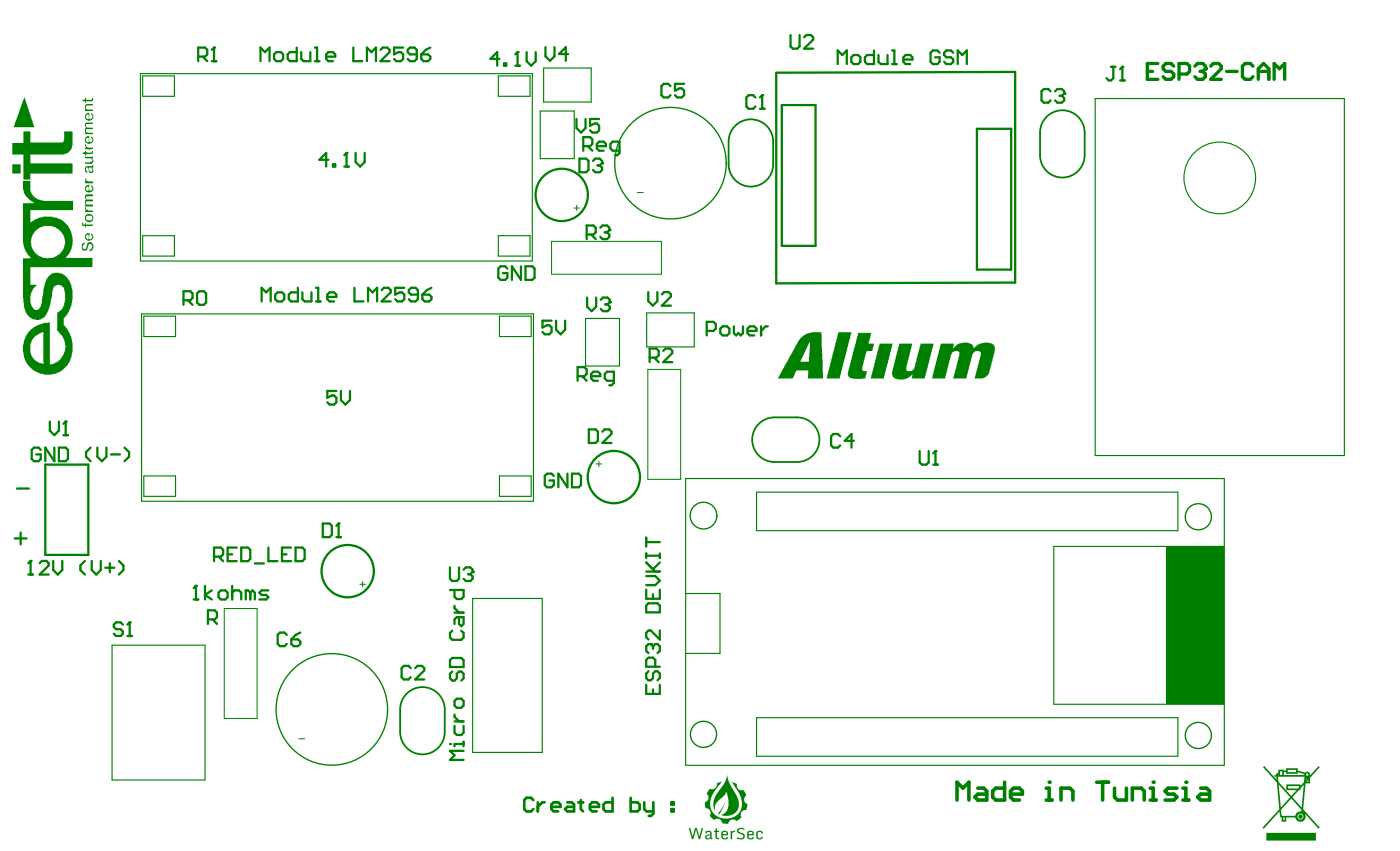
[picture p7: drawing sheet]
<svg xmlns="http://www.w3.org/2000/svg" width="522mm" height="317mm" viewBox="0 0 522 317" stroke-linecap="round" stroke-linejoin="round" font-family="sans-serif">
<g fill="#008000">
<path d="M30.7 90.8l.8-.4v.7h-.5l-.2 .5 .2 1.1 .9 .1 .3-.5a2.21 2.21 0 0 1 .9-2.1h.9a2.12 2.12 0 0 1 .1 3.3l-.7 .2v-.7a1.26 1.26 0 0 0 .6-2.1h-.7l-.4 .4-.3 1.7-.4 .4h-1.4l-.3-.7z"/>
<path d="M31.7 77.3h.4l.1 .5a.79 .79 0 0 0 1.2 .5l1.2 .2v.5h-2.9v-.5h.4v-.3l-.4-.2z"/>
<path d="M31.7 66.6h.4l.1 .7 .5 .3h1.9v.7h-2.9z"/>
<path d="M31.7 58.3h2.9l-.1 .9a1.26 1.26 0 0 1-.2 1.9h-2.6v-.6h1.9l.9-.5-.4-1h-2.4z"/>
<path d="M30.8 56.9l.9-.2v-.5h.4v.5l.5 .2h1.4l.3-.2v-.5h.3v1.1l-2.5 .1v.5h-.4v-.5h-.9z"/>
<path d="M31.7 53.8h.4v.5l.5 .7h2v.5l-2.7 .2-.2-.7h.4v-.3l-.4-.2z"/>
<path d="M31.9 38.9l2.7-.1v.5h-2.2l-.3 .3a.7 .7 0 0 0 .5 1.1l2 .1v.6h-2.9z"/>
<path d="M30.8 37l.7 .2 .2-.7h.4l.1 .7h1.9l.2-.7h.3l.2 .4-.3 .8h-2.4v.6h-.4v-.6h-.9z"/>
<path d="M257.4 308.6l.1 .1z"/>
<path d="M265.6 312.3l.2 .1z"/>
<path d="M267.3 308.6l.1 .2z"/>
<path d="M270.2 299l.1 .2z"/>
<path d="M271.1 288.8l.2 .2z"/>
<path d="M271.1 289l.2 .2z"/>
<path d="M274.9 309l.9-.5 1.9 .3-.1 .4-1.5-.3-.7 .4 .2 .8 1.4 .4 .7 .5 .1 1.1-.5 .6-1.3 .2-1.3-.5 .4-.4 1.5 .5 .6-.6-.2-.8-1.6-.5-.6-.5z"/>
<path d="M274.7 292.1l.3 .2z"/>
<path d="M282.3 309.8l.4-.2 1.1 .1-.1-.1 .6 .3 .2 .8-.4-.1v.2l-.5-.8-1 .3v1.9l1 .3-.1-.2h.4v-.5h.5l-.2 .9-1.2 .2-.8-.5-.2-2.1z"/>
<path d="M280.7 309.7l.4 .4z"/>
<path d="M4.6 61.2h3.1v3.5h-3.1z"/>
<path d="M30.7 83h.3v.7h.7v-.5h.4v.5h2.5v.5h-2.5v.5h-.4v-.5h-1z"/>
<path d="M270.1 299.4l-.2 1.3-.7 1.4-.7 1.1-.5 .2-.1-.5 1.2-1.3z"/>
<path d="M31.7 72.8l.4-.3 1.3-.2 1.2 .2v.6l-2.5 .2 .1 1.1h2.4v.6h-2.4v1.3h2.4v.6h-2.9v-2.2a.44 .44 0 0 0 .4-.4 .44 .44 0 0 0-.4-.5z"/>
<path d="M31.7 46l.4-.3h2.5v.5l-2.5 .2a.7 .7 0 0 0 .5 1l2 .2v.5l-2.5 .2a.7 .7 0 0 0 .5 1l2 .2v.5h-2.9v-2.1a.44 .44 0 0 0 .4-.4 .44 .44 0 0 0-.4-.4z"/>
<path d="M335.3 128.2l5-.1-2.4 9.2 .3 .9 1.7 .1 1-.7 .4-1.2v-.8l.9-2.5-.2-.4 .5-1.1-.1-.4 .9-3.1h4.9l-3.3 13h-4.9l.3-1.5-1.5 1.2-1.8 .6h-2.1l-1.2-.3-.8-.7-.2-1.7z"/>
<path d="M472.3 310.4h18.5v2.9h-18.6z"/>
<path d="M271.1 289.1l.7 2.4 3.3 5.6 .5 1.8v1.7l-.5 1.5-1.4 1.3-1.4 .6-1.8 .1-1.6-.4 1.9-1.1 .9-2.1v-2.5l-.7-2.8-.3 .1-.4 1-3.3 3-.5 1.5 .2 1.3-.6-1.1-.1-2.4 .9-2.3 3.5-4.8z"/>
<path d="M320 124.1h4.9l-1 4h2v.6l-.6 2.1h-2.1l-.8 2.5-.9 4.6 .4 .4h1.4l-.6 2.8-4.3 .1-1.9-.6-.3-1.7z"/>
<path d="M312.7 123.8h4.8v.4l-1.2 4-3.1 12.9h-4.9z"/>
<path d="M8.7 49h2.6v4.1l12.1-.2a2.95 2.95 0 0 0 .5-2.6v-1.3h3.1l-.1 5.3a4.2 4.2 0 0 1-1.6 2.8l-1.5 .5h-12.5v3.3h15.7v3.8h-15.7v2.2h-2.6v-9.3h-4.1v-4.3h4.1z"/>
<path d="M350.8 128.1h5l-.4 1.2v.4h.3l1.1-1.3 1-.5 1.4-.2 2.6 .2a1.26 1.26 0 0 1 1.1 1.3l.4 .6 .5-.7 1.6-1 3.3-.4 1.8 .6 .5 1.1-.1 2.2-.4 .6-.3 2.2-1.5 5.2-1.8 1.3-3.5 .2 2.4-8.8a1.04 1.04 0 0 0-.6-1.5h-1.3l-1.2 1.1-2.3 9.2-5 .1 2.4-8.6v-1.4l-.6-.4h-1.2l-.7 .4-.5 .7-2.3 9-5 .2z"/>
<path d="M327.9 128.2l5-.1-3.2 13h-5l2.5-10 .5-1z"/>
<path d="M8.9 36.4h.4v.6l.3 .4 1.4 4.8 .5 .9 1.2 4.3h-7.6l2.9-8.6 .4-.4v-.7l.5-.7z"/>
<path d="M31.9 87.3h.3l.4-.5h.8l-.1 1.4a.7 .7 0 0 0 .5 1l.7-.7-.2-.8h-.3v-.7a1.47 1.47 0 0 1 .1 2.6l-1.4 .1a1.59 1.59 0 0 1-.8-2zM32.1 87.8v.9l.3 .3a.5 .5 0 0 0 .6 0 .5 .5 0 0 0 .1-.7l-.2-.8z"/>
<path d="M31.7 80.4l.9-.7h1.2l.2 .4h.5a1.99 1.99 0 0 1 0 2.2l-.9 .5h-.9a1.71 1.71 0 0 1-1-2.4zM32.2 80.6l-.1 .3a.7 .7 0 0 0 .5 1.1l1.4 .1 .5-.5v-.7l-.4-.5z"/>
<path d="M31.7 51.4l.5-.2v-.3l.4-.2h.7v2.1l.7 .1 .5-.5v-.5l-.5-.5v-.5l.1 .1a1.2 1.2 0 0 1 .2 2.1l-.2 .4-1.4 .1a2.01 2.01 0 0 1-1-2.2zM32.2 51.4l-.1 1.2 .3 .3a.5 .5 0 0 0 .6 0 .5 .5 0 0 0 .1-.7v-.8z"/>
<path d="M263.3 309.7l1.3-.1 .6 .3 .2 2.3 .4 .3-.1 .3-.6-.1-.2-.4-.7 .6-1.1-.4v-1.1l1.8-.7v-.4l-.4-.3-.7 .1-.3 .6-.4-.1zM264.7 310.1l.2 .2zM263.5 311.6v.5l.7 .4 .7-.5v-.8z"/>
<path d="M269.1 309.9l.7-.2-.2-.1h1l.8 .4 .1 1.3-2-.1v.3v.6l.6 .4-.1-.2 .7 .2-.2-.2h.5l-.1-.4h.5l-.1 .8-1.3 .2-1-.7zM269.6 310.1v.8l1.4-.1-.3-.7z"/>
<path d="M31.9 62.1l2.4-.2 .2-.3a.44 .44 0 0 1 .3 .4 .44 .44 0 0 1-.3 .4 1.73 1.73 0 0 1 0 2.1h-1.1l-.3-.3v-1.4l-.4-.4h-.6v.4a.7 .7 0 0 0 .5 1v.5h-.5l-.4-.3zM33.3 62.4l.1 1.6h.9l.2-1-.4-.2v-.4z"/>
<path d="M31.9 69.3l1.5-.5-.1 2.1 .7 .2a.98 .98 0 0 0 0-1.8v-.3a1.47 1.47 0 0 1 .1 2.6l-1.4 .2a1.7 1.7 0 0 1-.8-2.3zM32.2 69.7l-.1 1 .3 .4h.5l.2-.5a.61 .61 0 0 0 0-.9 .61 .61 0 0 0-.9 0z"/>
<path d="M32.1 42.4l.5-.3h.7v2.2a.98 .98 0 0 0 1-.4 .98 .98 0 0 0 0-1.2h-.3v-.3a.5 .5 0 0 1 .6 .1 .5 .5 0 0 1 0 .6v1.2l-.5 .5-1.4 .2a2.02 2.02 0 0 1-1-2.3zM32.1 42.9v1.1l.3 .3h.7v-.7a.61 .61 0 0 0 0-.9 .61 .61 0 0 0-.9 0z"/>
<path d="M256.9 308.6h.4l.3 .3 .7 2.8 .6-1.8 .2-1.3h.8l1 3.1 .7-3.1h.5l-1 4.1h-.6l-1-3.4-.9 3.4-.5 .1zM260.7 311.6l.2 .1z"/>
<path d="M266.8 308.7l.6 .1 .1 .8 .7 .1-.1 .4-.8 .1v1.7l.3 .4 .6 .1-.1 .4h-.7l-.7-.8 .2-1.9h-.5l-.1-.5h.6zM267.4 312.1l.2 .2z"/>
<path d="M272.5 309.6h.5l.1 .3 .5-.3h.5v.5h-.5l-.6 .4v2.3l-.5-.1zM273 309.9l.1 .1z"/>
<path d="M278.7 309.9l1.5-.3 .9 .5v1.2l-1.9-.1-.1 .3 .1 .6 .5 .4-.1-.2 .7 .2-.1-.2h.4v-.4h.5l-.2 .8-1.7 .1-.6-.6zM279.3 310.1l-.1 .8 1.4-.1-.3-.7zM280.5 310.1l.1 .2z"/>
<path d="M471.2 285.7l.3-.2 .4 .4 4.1 4.6v-1h-.7v-.7h.6v-.4l.9-.5v-1.1h2l.2 .4 .6-.1v-.8h4.3l.1 .9 2.6 .8 .6-.4 .9 .1 .5 1.2 3.1-3.4 .5 .4-3.6 3.9v2.1h-1.8l-.8 8.9v.8l6.1 6.7v.3l-.4 .3-.3-.3-4.7-5.3 .2 1.6-.3 .6-1 .7-1.7-.2-.6-.6-.2-.7h-3.4v1.5h-1.7v-1.5l-.7-.5-.1-1.7-5.9 6.4-.5-.4 6.3-6.9-.9-10-5-5.4-.2-.3zM480.2 286.9v.8h3.2v-.8zM477.4 287.5v1.3h.8v-1.3zM478.8 287.8v1h7.7l-.1-.3-2.1-.7h-.3v.6h-4.4v-.7zM476.5 288.7l.3 .1v-.2zM487.1 288.6a.47 .47 0 0 0 .9 0 .47 .47 0 0 0-.9 0zM487 290.3l.1 .3 .3-.4zM487.6 290.9l-.3 .4h.6v-.6zM476.6 289.5l.2 1.9 4.7 5.2 2-2.2-3.7 .1-.1-2.1 5.3-.1 .1 .5 1.3-1.5 .1-1.8zM480.3 293v.9h3.9l.2-.3v-.6zM486.1 292.5l-1 1.2-.1 .8h-.6l-2.4 2.6 3.4 3.8zM476.9 292.4l.8 8.5 3.5-3.8zM481.3 297.8l-3.5 3.9 .2 2.3h5.1l.7-1.3 1.5-.3 .1-.7-3.8-4.1zM485.9 302.5l.3 .3zM483.9 304.3a1.11 1.11 0 0 0 2.2 0 1.11 1.11 0 0 0-2.2 0zM478.6 304.7v1h.5v-1z"/>
<path d="M8.6 67.4h2.7v3.8l1.1 1.9 .5 .2 .3 .5h.5v.4l.4 .2 2.1 .5h11v3.4h-15.9v4.5l1.6-.7v-.3l.3-.2h.7l.5-.5h1.1l.5-.4h3.4l.7 .4h1.1l2.2 1v.4h.4l1.7 1.7 .3 1 .4 .2 1 4-.5 3.4-.5 .7v.5l-1.6 1.8v.3h9.9v3.5h-23.2v6.5h2.4l-1.3 1.4-1.1 2.6v2.8l.5 1.4 1.1 1.2h1.4l1-1.4 1.4-8.5 .3-.3 .4-1.4 1.4-1.6h.3l.3-.5 .9-.2h1.6l.7 .4 .3-.2 1.9 1.2v.4l1 1 1.2 3.6v3.8l-.8 3.5-.4 .2-.1 .8-.4 .2-.5 1.2h-.3v.4a2.15 2.15 0 0 0-.7 2.5v.6l1.3 1.3 .6 1.4 .5 .5 .8 3.2 .2 2.5-.5 3-1.4 2.9-2.6 2.4-1.9 .9-1.7 .3h-2.6l-.5-.3h-1l-2.8-1.4-.2-.5h-.3l-1.4-1.4-1.4-2.7-.3-2.1v-2.6l.3-.7v-1l1-2.3 .4-.2 .3-.8 .6-.2v-.3h.3l.2-.6h.3l.9-.8h.5l.5-.5 2.1-.6 .3-.3 2.3-.2 .2 15.7 1.5-.3 .2-.3 1.2-.4 .2-.5 .8-.5 1.2-2.1 .6-3.1-.6-2.1-.7-1.4-2-2.2 .1-4.8a1.39 1.39 0 0 1 1.1-2.1l.8-.9 .7-1.4 .4-1.7v-2.8l-.4-1a1.94 1.94 0 0 0-1.2-1.7l-.5-.4h-.9l-1.3 .9-1.4 7.3-1.2 2.9-1.2 1.4h-.6l-.1 .3-.9 .4h-1.2l-.7-.4-.3 .2-.6-.5-.6-.2-1.1-1-1.2-3-.3-3.3v-14.8h2.6l.1-.5-1.7-1.9-1-3.3v-14.9h3.9v-.3l-1.5-.9-1.4-1.4-.7-1.2-.3-1.3zM12.9 86.3l-1.2 2.4-.2 1.9 .2 1.2 .7 1.6 .8 .8v.4h.5l.2 .5 2.1 1h3.8l2.2-1.2 1.4-1.5 .9-2.5v-1.3l-.5-1.9-1.9-2.3-.7-.2-.4-.5-1.5-.5h-3l-1.7 .7-1.4 1v.4zM12.5 125.8l-.7 1.4a6.1 6.1 0 0 0-.5 3.8l.4 1.6 1.5 1.9 1.2 .5 .2 .3 1.7 .2v-11.1a.58 .58 0 0 0-.4-.5 .58 .58 0 0 0-.6 .2l-1.6 .7z"/>
<path d="M298.7 125.8l2.5-1.6 1.6-.4h3.5l.6 17.3h-5.6l.1-3-4.6 .1-1.1 2.9h-5.6l7-12.9zM301.8 127.6l-3.2 7.2h3.1l.4-5v-2.2z"/>
<path d="M264.5 294.2l.2-.3 .8 .3 1.1-.3 .7-.9v-1.1l1.8-.5-2.5 3.1-1.2 2.2-.6 2.1 .1 2 .6 1.7 2 1.8 2.5 .8 2.2-.1v-.2l1.7-.3 1.1-.8 1.1-1.2 .6-1.9 .1-1.3-.6-2.5-3.2-5.3 1.6 .5 .3 .3-.1 1.1 .5 .7 .9 .4 1-.1 1.1 1.8v.4h-.3l-.4 .6-.1 1.1 .2 .6 1.1 .7-.1 1.2-.5 1.2h-1l-.7 .6-.3 1.3 .3 .8-1.8 1.4-.8-.7-1.4 .1-.6 .6-.4 1-2-.2-.4-.9-1.2-.9h-1.1l-.4 .5-.4-.2-1.4-1.3 .4-.7-.2-1.4-.9-.8-.8-.1-.3-1.2v-.9l1.2-.6 .3-.9-.2-1.1-.6-.8zM266 303.1l.6 .5z"/>
<circle cx="485" cy="304.3" r=".81"/>
</g>
<path d="M214.1 77.5h2M215.1 76.5v2M205.7 90h41v12.2h-41zM241.6 137.7h12.2v40.9h-12.2zM222.3 172.9h2.1M223.4 172v1.9M134.2 217.7h2.1M135.2 216.7v2M83.6 226.8h12.3v41h-12.3z" fill="none" stroke="#008000" stroke-width=".37"/>
<g fill="none" stroke="#008000" stroke-width=".42">
<path d="M52.4 27.4h146.1v69.9h-146.1zM53.2 28.3h11.8v7.6h-11.8zM185.8 28.3h11.9v7.6h-11.9zM202.7 25.4h17.8v12.6h-17.8zM408.4 36.7h93v133.1h-93zM201.5 41.4h12.6v17.7h-12.6zM53.2 87.8h11.8v7.6h-11.8zM185.8 87.8h11.9v7.6h-11.9zM52.8 117h146.1v69.8h-146.1zM53.6 117.8h11.9v7.6h-11.9zM186.3 117.8h11.8v7.6h-11.8zM218.4 118.7h12.6v17.7h-12.6z"/>
<path d="M241.2 116.6h17.7v12.7h-17.7zM53.6 177.4h11.9v7.6h-11.9zM186.3 177.4h11.8v7.6h-11.8zM255.7 178.4h200.9v106.8h-200.9zM282.1 183.4h157.2v14.4h-157.2zM456.5 203.6h-63.5v58.9h63.5M176.3 223h25.9v57.4h-25.9zM255.7 221.2h12.8v22.3h-12.8M41.8 240.4l34.7 .1v50.2h-34.7zM282.1 267.5h157.2v14.3h-157.2z"/>
</g>
<path d="M271.7 52.8v8.4M288.3 52.8v8.4M387.9 49.4v8.5M404.5 49.4v8.5M288.8 155.5h8.5M288.8 172.2h8.5M149.2 264.4v8.4M165.9 264.4v8.4" fill="none" stroke="#008000" stroke-width=".67"/>
<path d="M289.5 27.1l89.1-.3v78.5l-89.1 .3zM291.6 39.2h12.6v52.4h-12.6zM364.3 48h12.8v52.5h-12.8zM16.9 173.2h16v33.6h-16z" fill="none" stroke="#008000" stroke-width=".85"/>
<path d="M434.9 203.6h21.6v58.9h-21.6z" fill-rule="evenodd" fill="#008000"/>
<path d="M111.4 275.3h2.2" fill="none" stroke="#008000" stroke-width=".37"/>
<path d="M122.5 59.5h-3.4l2.5-2.5v5.1M129.2 57v5.1M124.2 61.2h.8v.9h-.8zM128.4 62.1h1.7" fill="none" stroke="#008000" stroke-width=".85"/>
<circle cx="129.2" cy="57" r=".42" fill="#008000"/>
<path d="M129.2 57l-.8 .9M132.6 57v3.4l1.7 1.7 1.7-1.7v-3.4M18.6 157.1v3.4l1.7 1.7 1.7-1.7v-3.4M24.5 157.1v5.1M23.7 162.2h1.6" fill="none" stroke="#008000" stroke-width=".85"/>
<path d="M237.7 71.8h2.2" fill="none" stroke="#008000" stroke-width=".37"/>
<circle cx="24.5" cy="157.1" r=".42" fill="#008000"/>
<path d="M68.4 111.9h2.6l.8-.8v-1.7l-.8-.9h-2.6v5.1M70.1 111.9l1.7 1.7M73.5 109.4l.8-.9h1.7l.9 .9v3.4l-.9 .8h-1.7l-.8-.8zM24.5 157.1l-.8 .8M120.4 195.1h2.5l.9 .9v3.3l-.9 .9h-2.5zM126.3 195.1v5.1M125.4 200.2h1.7M77.5 230.8h2.6l.8-.8v-1.7l-.8-.8h-2.6v5M79.2 230.8l1.7 1.7" fill="none" stroke="#008000" stroke-width=".85"/>
<circle cx="126.3" cy="195.1" r=".42" fill="#008000"/>
<path d="M281.7 36.3l-.8-.8h-1.7l-.9 .8v3.4l.9 .8h1.7l.8-.8M284.3 35.5v5M283.4 40.5h1.7M205.7 119.5h-3.4v2.5l1.7-.8h.9l.8 .8v1.7l-.8 .9h-1.7l-.9-.9M207.4 119.5v3.4l1.7 1.7 1.7-1.7v-3.4M125.4 145.7h-3.3v2.5l1.7-.8h.8l.8 .8v1.7l-.8 .9h-1.7l-.8-.9M127.1 145.7v3.4l1.7 1.7 1.7-1.7v-3.4M126.3 195.1l-.9 .9M153.2 249l-.9-.8h-1.7l-.8 .8v3.4l.8 .8h1.7l.9-.8M154.8 249l.9-.8h1.7l.8 .8v.8l-3.4 3.4h3.4" fill="none" stroke="#008000" stroke-width=".85"/>
<circle cx="284.3" cy="35.5" r=".42" fill="#008000"/>
<path d="M294.8 13.1v4.2l.9 .8h1.6l.9-.8v-4.2M299.9 13.9l.8-.8h1.7l.9 .8v.9l-3.4 3.3h3.4M284.3 35.5l-.9 .8M313.3 162.6l-.8-.9h-1.7l-.8 .9v3.4l.8 .8h1.7l.8-.8M318.4 164.3h-3.4l2.6-2.6v5.1M343 168.1v4.2l.8 .9h1.7l.8-.9v-4.2M348 173.2h1.7M348.9 168.1v5.1" fill="none" stroke="#008000" stroke-width=".85"/>
<circle cx="348.9" cy="168.1" r=".42" fill="#008000"/>
<path d="M391.8 34l-.8-.8h-1.7l-.9 .8v3.4l.9 .9h1.7l.8-.9M393.5 34l.8-.8h1.7l.9 .8v.9M348.9 168.1l-.9 .8" fill="none" stroke="#008000" stroke-width=".85"/>
<circle cx="396.9" cy="34.9" r=".42" fill="#008000"/>
<path d="M395.2 35.7h.8M396 35.7l.9 .9v.8l-.9 .9h-1.7l-.8-.9M396.9 34.9l-.9 .8M45.8 232.8l-.8-.9h-1.7l-.9 .9v.8l.9 .9h1.7l.8 .8v.9l-.8 .8h-1.7l-.9-.8M47.5 237h1.7M48.4 231.9v5.1" fill="none" stroke="#008000" stroke-width=".85"/>
<circle cx="48.4" cy="231.9" r=".42" fill="#008000"/>
<path d="M79.8 17.7v5.1M73.9 21.1h2.5l.9-.8v-1.7l-.9-.9h-2.5v5.1M75.6 21.1l1.7 1.7M79 22.8h1.7M48.4 231.9l-.9 .9" fill="none" stroke="#008000" stroke-width=".85"/>
<circle cx="79.8" cy="17.7" r=".42" fill="#008000"/>
<g fill="none" stroke="#008000" stroke-width=".85">
<path d="M79.8 17.7l-.8 .9M203.4 17.6v3.4l1.7 1.7 1.7-1.7v-3.4M211.9 20.1h-3.4l2.5-2.5v5.1M206.5 177.4l-.8-.9h-1.7l-.8 .9v3.4l.8 .8h1.7l.8-.8v-1.7h-1.6M211.6 176.5v5.1l-3.4-5.1v5.1M213.3 176.5h2.5l.9 .9v3.4l-.9 .8h-2.5zM106.9 236.6l-.8-.9h-1.7l-.8 .9v3.4l.8 .8h1.7l.8-.8M108.6 238.3h2.6l.8 .8v.9l-.8 .8h-1.7l-.9-.8zM112 235.7l-1.7 .9-1.7 1.7M241 255.2v3.4h5.1v-3.4M241.8 250.2l-.8 .8v1.7l.8 .8h.9l.8-.8v-1.7l.9-.8h.8l.9 .8v1.7l-.9 .8M242.7 240h-.9l-.8 .9v1.7l.8 .8"/>
<path d="M243.5 256.9v1.7M244.4 248.5v-2.6l-.9-.8h-1.7l-.8 .8v2.6h5.1"/>
</g>
<circle cx="242.7" cy="240" r=".42" fill="#008000"/>
<g fill="none" stroke="#008000" stroke-width=".85">
<path d="M218.8 87.4h2.5l.9-.8v-1.7l-.9-.9h-2.5v5.1M220.5 87.4l1.7 1.7M223.9 84.9l.8-.9h1.7l.8 .9v.8M6.3 182.1h4.5M241 219.8v3.3h5.1v-3.3M241 200.3v3.4M241 206.3v1.6M241 214.7h3.4l1.7 1.7-1.7 1.7h-3.4M241 213h5.1M241 209.6l3.4 3.4M241 207.1h5.1M241 202h5.1"/>
<path d="M246.1 206.3v1.6M246.1 209.6l-2.6 2.6M241 225.7l.8-.9h3.4l.9 .9v2.5h-5.1zM243.5 221.5v1.6M246.1 235v3.3l-3.4-3.3h-.9l-.8 .8v1.7l.8 .8M242.7 240l.8 .9M243.5 240.9v.8M243.5 240.9l.9-.9h.8l.9 .9v1.7l-.9 .8"/>
</g>
<circle cx="227.2" cy="85.7" r=".42" fill="#008000"/>
<path d="M225.5 86.6h.9M226.4 86.6l.8 .8v.9l-.8 .8h-1.7l-.8-.8M227.2 85.7l-.8 .9M10.6 214.1h1.6M11.4 209.1v5" fill="none" stroke="#008000" stroke-width=".85"/>
<circle cx="11.4" cy="209.1" r=".42" fill="#008000"/>
<path d="M7.7 198.4v4.5M5.5 200.7h4.4M11.4 209.1l-.8 .8M14.8 209.9l.8-.8h1.7l.9 .8v.8l-3.4 3.4h3.4M19.8 209.1v3.3l1.7 1.7 1.7-1.7v-3.3M31.7 209.1l-1.7 1.6v1.7l1.7 1.7M34.2 209.1v3.3l1.7 1.7 1.7-1.7v-3.3M39.3 211.6h3.3M41 209.9v3.4M44.3 209.1l1.7 1.6v1.7l-1.7 1.7M73.1 218.3v5.1M72.2 223.4h1.7" fill="none" stroke="#008000" stroke-width=".85"/>
<circle cx="73.1" cy="218.3" r=".42" fill="#008000"/>
<path d="M73.1 218.3l-.9 .9M76.4 218.3v5.1M86.6 218.3v5.1M167.8 211.5v4.2l.9 .8h1.6l.9-.8v-4.2M172.9 212.3l.8-.8h1.7l.9 .8v.8M79 220l-2.6 1.7 2.6 1.7M81.5 220.9l.9-.9h1.6l.9 .9v1.7l-.9 .8h-1.6l-.9-.8zM86.6 220.9l.8-.9h1.7l.9 .9v2.5M93.3 220.9l-.8-.9h-.9v3.4M93.3 220.9v2.5M93.3 220.9l.9-.9 .8 .9v2.5M100.1 220h-2.5l-.9 .9 .9 .8h1.6l.9 .9-.9 .8h-2.5" fill="none" stroke="#008000" stroke-width=".85"/>
<g fill="none" stroke="#008000" stroke-width="1">
<path d="M198.9 298.2l-.9-.9h-1.6l-.9 .9v3.3l.9 .9h1.6l.9-.9M200.6 299v3.4M203.1 299h-.8l-1.7 1.7M211.6 299h1.6l.9 .9v2.5h-2.5l-.9-.9 .9-.8h2.5M215.8 299h1.7M216.6 298.2v3.3l.9 .9M228.4 297.3v5.1h-2.5l-.8-.9v-1.6l.8-.9h2.5M235.2 297.3v5.1h2.5l.9-.9v-1.6l-.9-.9h-2.5M240.3 299v2.5l.8 .9h2.5M243.6 299v4.2l-.8 .9h-.8M250.4 299h.8v.9h-.8zM205.6 300.7h3.4v-.8l-.8-.9h-1.7l-.9 .9v1.6l.9 .9h1.7"/>
<path d="M220 300.7h3.4v-.8l-.9-.9h-1.7l-.8 .9v1.6l.8 .9h1.7M250.4 301.5h.8v.9h-.8z"/>
</g>
<circle cx="176.3" cy="213.1" r=".42" fill="#008000"/>
<g fill="none" stroke="#008000" stroke-width=".85">
<path d="M219 110.9v3.4l1.6 1.7 1.7-1.7v-3.4M224 111.7l.9-.8h1.7l.8 .8v.9M242.3 133.3h2.5l.9-.9v-1.7l-.9-.8h-2.5v5.1M244 133.3l1.7 1.7M247.3 130.7l.9-.8h1.7l.8 .8v.9l-3.4 3.4h3.4M215.4 140.2h2.5l.9-.8v-1.7l-.9-.9h-2.5v5.1M217.1 140.2l1.7 1.7M220.5 140.2h3.4v-.8l-.9-.9h-1.7l-.8 .9v1.7l.8 .8h1.7M228.9 141.9h-2.5l-.9-.8v-1.7l.9-.9h2.5v4.2l-.8 .9h-.9M219.6 160h2.5l.9 .9v3.3l-.9 .9h-2.5zM224.7 160.9l.8-.9h1.7l.8 .9v.8l-3.3 3.4h3.3M174.6 214h.8"/>
<path d="M175.4 214l.9 .8v.9l-.9 .8h-1.7l-.8-.8M176.3 213.1l-.9 .9"/>
</g>
<circle cx="227.4" cy="112.6" r=".42" fill="#008000"/>
<path d="M216.1 59.1h2.5l.9 .9v3.3l-.9 .9h-2.5zM217.5 54.5h2.6l.8-.9v-1.7l-.8-.8h-2.6v5.1M219.2 54.5l1.7 1.7M221.2 60l.8-.9h1.7l.8 .9v.8M222.6 54.5h3.4v-.9l-.9-.8h-1.7l-.8 .8v1.7l.8 .9h1.7M231 56.2h-2.5l-.8-.9v-1.7l.8-.8h2.5v4.2l-.8 .9h-.9M225.7 113.4h.9M226.6 113.4l.8 .9v.8l-.8 .9h-1.7l-.9-.9M227.4 112.6l-.8 .8M241.8 108.8v3.4l1.7 1.7 1.6-1.7v-3.4M246.8 109.7l.9-.9h1.7l.8 .9v.8l-3.4 3.4h3.4" fill="none" stroke="#008000" stroke-width=".85"/>
<circle cx="224.5" cy="60.8" r=".42" fill="#008000"/>
<path d="M250 32.1l-.8-.9h-1.7l-.8 .9v3.4l.8 .8h1.7l.8-.8M255.1 31.2h-3.4v2.6l1.7-.9h.9l.8 .9v1.7l-.8 .8h-1.7l-.9-.8M414.3 24.9h1.7M415.2 24.9v4.2l-.9 .9h-.8l-.8-.9M417.7 30h1.7M418.6 24.9v5.1M222.8 61.7h.9M223.7 61.7l.8 .8v.8l-.8 .9h-1.7l-.8-.9M224.5 60.8l-.8 .9" fill="none" stroke="#008000" stroke-width=".85"/>
<circle cx="418.6" cy="24.9" r=".42" fill="#008000"/>
<g fill="none" stroke="#008000" stroke-width=".85">
<path d="M193 19.4v5.1M186.3 22h-3.4l2.5-2.6v5.1M188 23.6h.8v.9h-.8zM192.2 24.5h1.7M418.6 24.9l-.9 .9M194.3 99.2v5.1l-3.4-5.1v5.1M196 99.2h2.5l.9 .9v3.4l-.9 .8h-2.5zM189.2 100.1l-.8-.9h-1.7l-.9 .9v3.4l.9 .8h1.7l.8-.8v-1.7h-1.7M79.8 207.4h2.6l.8-.8v-1.7l-.8-.8h-2.6v5M81.5 207.4l1.7 1.7M84.9 206.6h1.7M88.3 204.1h-3.4v5h3.4"/>
<path d="M90 204.1h2.5l.8 .8v3.4l-.8 .8h-2.5zM95 210h3.4M100.1 204.1v5h3.4M105.2 206.6h1.7M108.5 204.1h-3.3v5h3.3M110.2 204.1h2.6l.8 .8v3.4l-.8 .8h-2.6z"/>
</g>
<circle cx="193" cy="19.4" r=".42" fill="#008000"/>
<g fill="none" stroke="#008000" stroke-width=".85">
<path d="M193 19.4l-.8 .9M196.4 19.4v3.4l1.7 1.7 1.7-1.7v-3.4M325.9 18.8v5.1h-2.5l-.8-.9v-1.7l.8-.8h2.5M332.7 18.8h.8v5.1M350.4 19.7l-.8-.9h-1.7l-.9 .9v3.3l.9 .9h1.7l.8-.9v-1.7h-1.7M355.5 19.7l-.9-.9h-1.6l-.9 .9v.8l.9 .8h1.6l.9 .9v.8l-.9 .9h-1.6l-.9-.9M312.4 23.9v-5.1l1.7 1.7 1.7-1.7v5.1M317.5 21.3l.8-.8h1.7l.9 .8v1.7l-.9 .9h-1.7l-.8-.9zM327.6 20.5v2.5l.9 .9h2.5v-3.4M332.7 23.9h1.7M336.9 22.2h3.4v-.9l-.9-.8h-1.6l-.9 .8v1.7l.9 .9h1.6M357.2 23.9v-5.1l1.7 1.7 1.7-1.7v5.1"/>
<path d="M215 44.3v3.4l1.7 1.7 1.7-1.7v-3.4M223.4 44.3h-3.3v2.6l1.6-.9h.9l.8 .9v1.7l-.8 .8h-1.7l-.8-.8M172.9 279.8h-5.1l1.7 1.7-1.7 1.7h5.1M172.9 276.4v1.7M172.9 277.3h-3.4v.8"/>
</g>
<circle cx="167.8" cy="277.3" r=".42" fill="#008000"/>
<g fill="none" stroke="#008000" stroke-width=".85">
<path d="M97.6 112.3v-5l1.7 1.7 1.6-1.7v5M102.6 109.8l.9-.8h1.7l.8 .8v1.7l-.8 .8h-1.7l-.9-.8zM111.1 107.3v5h-2.6l-.8-.8v-1.7l.8-.8h2.6M112.8 109v2.5l.8 .8h2.5v-3.3M117.8 112.3h1.7M117.8 107.3h.9v5M122.1 110.6h3.3v-.8l-.8-.8h-1.7l-.8 .8v1.7l.8 .8h1.7M132.2 107.3v5h3.4M137.3 112.3v-5l1.6 1.7 1.7-1.7v5M142.3 108.1l.9-.8h1.7l.8 .8v.9l-3.4 3.3h3.4M150.8 107.3h-3.4v2.5l1.7-.8h.8l.9 .8v1.7l-.9 .8h-1.7l-.8-.8M155.8 109.8h-2.5l-.8-.8v-.9l.8-.8h1.7l.8 .8v3.4l-.8 .8h-1.7l-.8-.8"/>
<path d="M157.5 109.8h2.6l.8 .8v.9l-.8 .8h-1.7l-.9-.8zM160.9 107.3l-1.7 .8-1.7 1.7M263.6 123.3h2.5l.8-.8v-1.7l-.8-.9h-2.5v5.1M268.6 122.5l.9-.9h1.7l.8 .9v1.7l-.8 .8h-1.7l-.9-.8zM273.7 121.6v2.6l.8 .8 .9-.8 .8 .8 .9-.8v-2.6M278.8 123.3h3.3v-.8l-.8-.9h-1.7l-.8 .9v1.7l.8 .8h1.7M283.8 121.6v3.4M286.4 121.6h-.9l-1.7 1.7M15.2 167.7l-.8-.9h-1.7l-.9 .9v3.3l.9 .9h1.7l.8-.9v-1.6h-1.7M20.3 166.8v5.1l-3.4-5.1v5.1M22 166.8h2.5l.8 .9v3.3l-.8 .9h-2.5zM33.8 166.8l-1.7 1.7v1.7l1.7 1.7"/>
<path d="M36.3 166.8v3.4l1.7 1.7 1.7-1.7v-3.4M41.4 169.4h3.4M46.5 166.8l1.6 1.7v1.7l-1.6 1.7M167.8 219.9h5.1v2.5l-.9 .8h-1.6l-.9-.8v-2.5M168.7 235.1l-.9 .8v1.7l.9 .8h3.3l.9-.8v-1.7l-.9-.8M169.5 225.8v.8l1.7 1.7M169.5 228.3h3.4M171.2 230v2.5l.8 .9 .9-.9v-2.5h-2.5l-.9 .8v1.7M167.8 246l.9-.8h3.3l.9 .8v2.6h-5.1zM168.7 250.3l-.9 .8v1.7l.9 .8h.8l.9-.8v-1.7l.8-.8h.8l.9 .8v1.7l-.9 .8M169.5 266.3v.9l1.7 1.6M169.5 270.5v2.6l.9 .8h1.6l.9-.8v-2.6"/>
<path d="M169.5 268.8h3.4M170.4 260.4h1.6l.9 .8v1.7l-.9 .9h-1.6l-.9-.9v-1.7z"/>
</g>
<path d="M427.9 26.6h1.9M431.8 23.7h-3.9v5.9h3.9M437.7 24.6l-1-.9h-1.9l-1 .9v1l1 1h1.9l1 1v1l-1 1h-1.9l-1-1M439.7 27.6h3l.9-1v-2l-.9-.9h-3v5.9M445.6 24.6l1-.9h2l1 .9v1" fill="none" stroke="#008000" stroke-width="1.2"/>
<circle cx="449.6" cy="25.6" r=".62" fill="#008000"/>
<path d="M447.6 26.6h1M448.6 26.6l1 1v1l-1 1h-2l-1-1M449.6 25.6l-1 1M451.5 24.6l1-.9h2l1 .9v1l-4 4h4M457.4 26.6h4M467.3 24.6l-1-.9h-2l-1 .9v4l1 1h2l1-1M469.3 26.6h3.9M469.3 29.6v-4l1.9-1.9 2 1.9v4M475.2 29.6v-5.9l1.9 1.9 2-1.9v5.9" fill="none" stroke="#008000" stroke-width="1.2"/>
<g fill="none" stroke="#008000" stroke-width=".85">
<path d="M110.7 17.7v5.1h-2.6l-.8-.8v-1.7l.8-.9h2.6M112.3 19.4v2.6l.9 .8h2.5v-3.4M117.4 17.7h.9v5.1M131.8 17.7v5.1h3.3M141.9 18.6l.8-.9h1.7l.9 .9v.8l-3.4 3.4h3.4M150.3 17.7h-3.3v2.6l1.7-.9h.8l.8 .9v1.7l-.8 .8h-1.7l-.8-.8M160.5 17.7l-1.7 .9-1.7 1.7M97.1 22.8v-5.1l1.7 1.7 1.7-1.7v5.1M102.2 20.3l.9-.9h1.6l.9 .9v1.7l-.9 .8h-1.6l-.9-.8zM117.4 22.8h1.7M121.6 21.1h3.4v-.8l-.8-.9h-1.7l-.9 .9v1.7l.9 .8h1.7M136.8 22.8v-5.1l1.7 1.7 1.7-1.7v5.1"/>
<path d="M155.4 20.3h-2.5l-.9-.9v-.8l.9-.9h1.7l.8 .9v3.4l-.8 .8h-1.7l-.9-.8M157.1 20.3h2.5l.9 .8v.9l-.9 .8h-1.7l-.8-.8z"/>
</g>
<path d="M356.9 298.2v-6.7l2.2 2.2 2.2-2.2v6.7M364.7 293.7h2.2l1.1 1.1v3.4h-3.3l-1.1-1.1 1.1-1.2h3.3M374.6 291.5v6.7h-3.3l-1.1-1.1v-2.3l1.1-1.1h3.3M376.9 295.9h4.4v-1.1l-1.1-1.1h-2.2l-1.1 1.1v2.3l1.1 1.1h2.2M390.2 293.7h1.1v4.5M390.2 298.2h2.2" fill="none" stroke="#008000" stroke-width="1.3"/>
<circle cx="391.3" cy="291.5" r=".67" fill="#008000"/>
<path d="M395.7 298.2v-4.5h3.3l1.1 1.1v3.4M409 291.5h4.4M411.2 291.5v6.7M415.6 293.7v3.4l1.2 1.1h3.3v-4.5M422.3 298.2v-4.5h3.3l1.1 1.1v3.4M428.9 293.7h1.2v4.5M428.9 298.2h2.3" fill="none" stroke="#008000" stroke-width="1.3"/>
<circle cx="430.1" cy="291.5" r=".67" fill="#008000"/>
<path d="M438.9 293.7h-3.3l-1.1 1.1 1.1 1.1h2.2l1.1 1.2-1.1 1.1h-3.3M441.1 298.2h2.3M441.1 293.7h1.1v4.5" fill="none" stroke="#008000" stroke-width="1.3"/>
<circle cx="442.2" cy="291.5" r=".67" fill="#008000"/>
<path d="M447.8 293.7h2.2l1.1 1.1v3.4h-3.3l-1.1-1.1 1.1-1.2h3.3" fill="none" stroke="#008000" stroke-width="1.3"/>
<path d="M271.7 52.8a8.3 8.3 0 0 1 8.3-8.3 8.3 8.3 0 0 1 8.3 8.3M387.9 57.9a8.3 8.3 0 0 0 8.3 8.3 8.3 8.3 0 0 0 8.3-8.3M387.9 49.4a8.3 8.3 0 0 1 8.3-8.3 8.3 8.3 0 0 1 8.3 8.3M271.7 61.2a8.3 8.3 0 0 0 8.3 8.3 8.3 8.3 0 0 0 8.3-8.3M288.8 155.5a8.3 8.3 0 0 0-8.3 8.4 8.3 8.3 0 0 0 8.3 8.3M297.3 155.5a8.3 8.3 0 0 1 8.3 8.4 8.3 8.3 0 0 1-8.3 8.3M149.2 272.8a8.3 8.3 0 0 0 8.3 8.3 8.3 8.3 0 0 0 8.4-8.3M149.2 264.4a8.3 8.3 0 0 1 8.3-8.3 8.3 8.3 0 0 1 8.4 8.3" fill="none" stroke="#008000" stroke-width=".67"/>
<g fill="none" stroke="#008000" stroke-width=".5">
<circle cx="250" cy="60.8" r="20.8"/>
<circle cx="262.4" cy="192.2" r="5"/>
<circle cx="446.9" cy="192.6" r="4.9"/>
<circle cx="123.8" cy="264.4" r="20.8"/>
<circle cx="262.4" cy="273.7" r="4.9"/>
<circle cx="446.9" cy="274.1" r="4.9"/>
</g>
<g fill="none" stroke="#008000" stroke-width=".85">
<circle cx="209.5" cy="72.6" r="9.8"/>
<circle cx="228.9" cy="177.8" r="9.8"/>
<circle cx="129.7" cy="212.8" r="9.8"/>
</g>
<circle cx="454.9" cy="66.3" r="13.4" fill="none" stroke="#008000" stroke-width=".42"/>
</svg>
